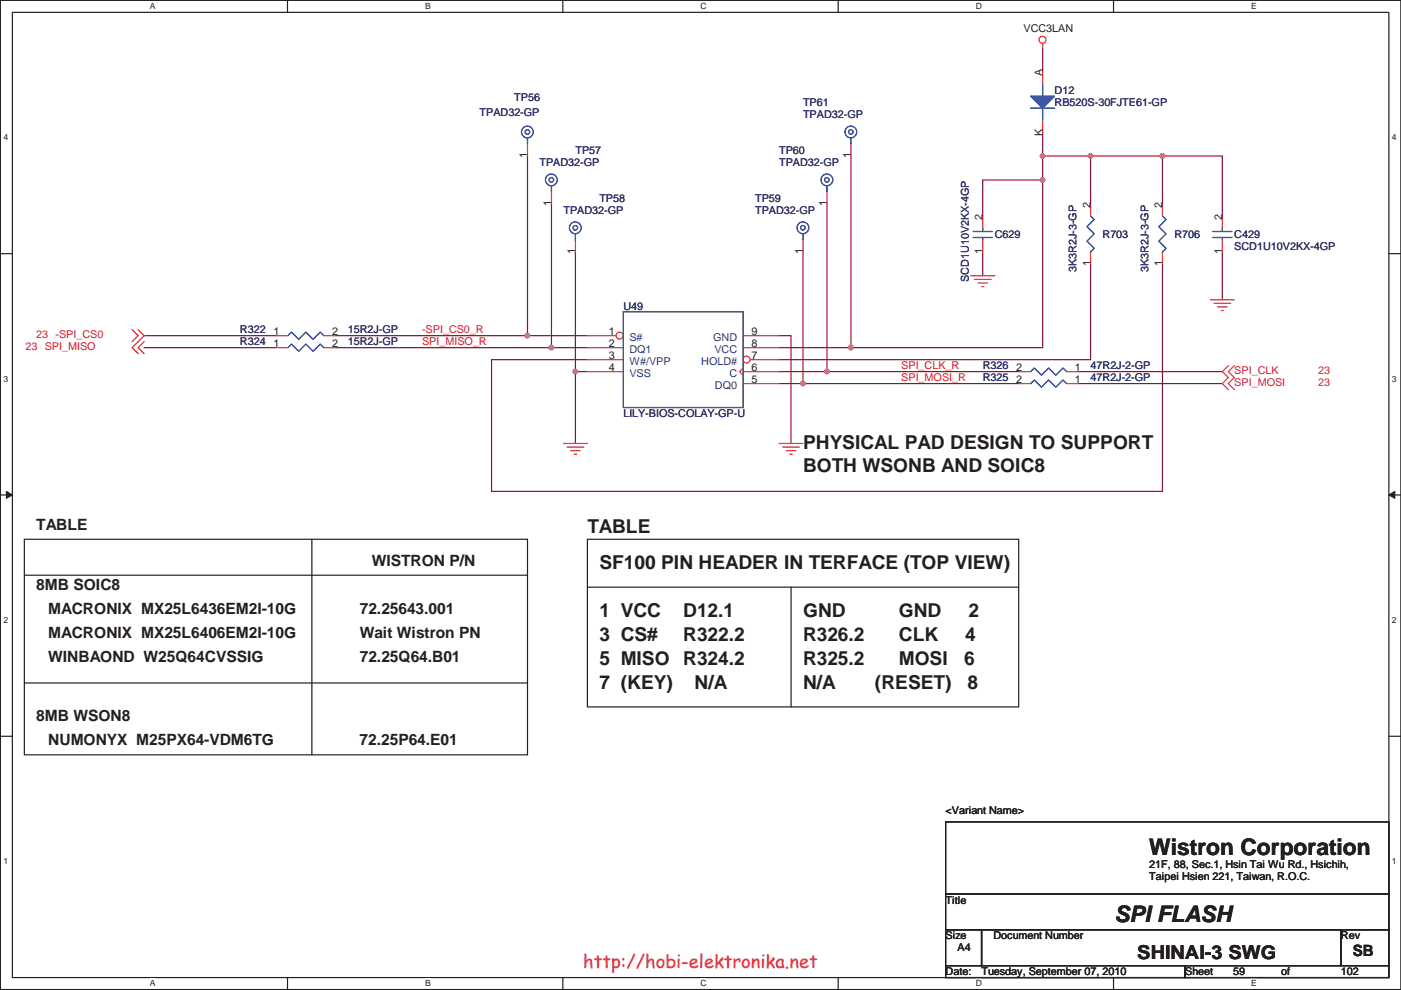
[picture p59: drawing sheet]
<svg xmlns="http://www.w3.org/2000/svg" width="297mm" height="210mm" viewBox="0 0 297 210" stroke-linecap="round" stroke-linejoin="round" font-family="sans-serif">
<defs><g id="words">
<g font-size="4.8" fill="#231f20">
<text x="243.7" y="181.4">Wistron Corporation</text>
<text x="236.3" y="195.5">SPI FLASH</text>
</g>
<g font-size="4.1" fill="#231f20">
<text x="170.3" y="95.3">PHYSICAL PAD DESIGN TO SUPPORT</text>
<text x="170.3" y="100.1">BOTH WSONB AND SOIC8</text>
<text x="124.5" y="113.1">TABLE</text>
<text x="127.1" y="120.7">SF100 PIN HEADER IN TERFACE (TOP VIEW)</text>
<text x="127.1" y="130.8">1 VCC</text>
<text x="144.9" y="130.8">D12.1</text>
<text x="170.3" y="130.8">GND</text>
<text x="190.6" y="130.8">GND</text>
<text x="205.3" y="130.8">2</text>
<text x="127.1" y="135.9">3 CS#</text>
<text x="144.9" y="135.9">R322.2</text>
<text x="170.3" y="135.9">R326.2</text>
<text x="190.6" y="135.9">CLK</text>
<text x="204.6" y="135.9">4</text>
<text x="127.1" y="141">5 MISO</text>
<text x="144.9" y="141">R324.2</text>
<text x="170.3" y="141">R325.2</text>
<text x="190.6" y="141">MOSI</text>
<text x="204.4" y="141">6</text>
<text x="127.1" y="146.1">7 (KEY)</text>
<text x="147.3" y="146.1">N/A</text>
<text x="170.3" y="146.1">N/A</text>
<text x="185.5" y="146.1">(RESET)</text>
<text x="205.2" y="146.1">8</text>
<text x="241.1" y="203.5">SHINAI-3 SWG</text>
</g>
<text font-size="3.9" fill="#ed2024" x="123.7" y="205.2">http://hobi-elektronika.net</text>
<g font-size="3.3" fill="#231f20">
<text x="7.7" y="112.4">TABLE</text>
<text x="7.7" y="125.1">8MB SOIC8</text>
<text x="78.8" y="120">WISTRON P/N</text>
<text x="10.2" y="130.2">MACRONIX MX25L6436EM2I-10G</text>
<text x="76.3" y="130.2">72.25643.001</text>
<text x="10.2" y="135.3">MACRONIX MX25L6406EM2I-10G</text>
<text x="76.3" y="135.3">Wait Wistron PN</text>
<text x="10.2" y="140.3">WINBAOND W25Q64CVSSIG</text>
<text x="76.3" y="140.3">72.25Q64.B01</text>
<text x="7.7" y="153">8MB WSON8</text>
<text x="10.2" y="158.1">NUMONYX M25PX64-VDM6TG</text>
<text x="76.2" y="158.1">72.25P64.E01</text>
<text x="286.8" y="202.8">SB</text>
</g>
<g font-size="2.3" fill="#231f20">
<text x="217" y="6.7">VCC3LAN</text>
<text x="221" y="16.1" transform="rotate(-90 221 16.1)">A</text>
<text x="221" y="28.8" transform="rotate(-90 221 28.8)">K</text>
<text x="111.8" y="33.6" transform="rotate(-90 111.8 33.6)">1</text>
<text x="180.4" y="33.6" transform="rotate(-90 180.4 33.6)">1</text>
<text x="116.9" y="43.8" transform="rotate(-90 116.9 43.8)">1</text>
<text x="175.3" y="43.8" transform="rotate(-90 175.3 43.8)">1</text>
<text x="208.3" y="46.6" transform="rotate(-90 208.3 46.6)">2</text>
<text x="231.2" y="44" transform="rotate(-90 231.2 44)">2</text>
<text x="246.4" y="44" transform="rotate(-90 246.4 44)">2</text>
<text x="259.1" y="46.6" transform="rotate(-90 259.1 46.6)">2</text>
<text x="122" y="53.9" transform="rotate(-90 122 53.9)">1</text>
<text x="170.2" y="53.9" transform="rotate(-90 170.2 53.9)">1</text>
<text x="208.3" y="53.9" transform="rotate(-90 208.3 53.9)">1</text>
<text x="259.1" y="53.9" transform="rotate(-90 259.1 53.9)">1</text>
<text x="231.2" y="56.5" transform="rotate(-90 231.2 56.5)">1</text>
<text x="246.4" y="56.5" transform="rotate(-90 246.4 56.5)">1</text>
<text x="58" y="71.2">1</text>
<text x="70.4" y="71.2">2</text>
<text x="129.1" y="71.2">1</text>
<text x="159.3" y="71.2">9</text>
<text x="58" y="73.7">1</text>
<text x="70.4" y="73.7">2</text>
<text x="129.1" y="73.7">2</text>
<text x="129.1" y="76.2">3</text>
<text x="159.3" y="73.7">8</text>
<text x="159.3" y="76.2">7</text>
<text x="129.1" y="78.8">4</text>
<text x="159.3" y="81.3">5</text>
<text x="159.3" y="78.8">6</text>
<text x="215.5" y="78.8">2</text>
<text x="215.5" y="81.3">2</text>
<text x="227.9" y="78.8">1</text>
<text x="227.9" y="81.3">1</text>
<text x="200.5" y="172.6">&lt;Variant Name&gt;</text>
<text x="243.7" y="184">21F, 88, Sec.1, Hsin Tai Wu Rd., Hsichih,</text>
<text x="200.5" y="191.6">Title</text>
<text x="243.7" y="186.7">Taipei Hsien 221, Taiwan, R.O.C.</text>
<text x="200.5" y="199.3">Size</text>
<text x="203" y="201.8">A4</text>
<text x="210.6" y="199.3">Document Number</text>
<text x="284.3" y="199.3">Rev</text>
<text x="200.5" y="206.9">Date:</text>
<text x="208.1" y="206.9">Tuesday, September 07, 2010</text>
<text x="251.3" y="206.9">Sheet</text>
<text x="261.4" y="206.9">59</text>
<text x="271.6" y="206.9">of</text>
<text x="284.3" y="206.9">102</text>
</g>
<g font-size="2.3" fill="#2d2d72">
<text x="109" y="21.5">TP56</text>
<text x="170.3" y="22.5">TP61</text>
<text x="223.6" y="19.9">D12</text>
<text x="223.6" y="22.5">RB520S-30FJTE61-GP</text>
<text x="101.7" y="24.5">TPAD32-GP</text>
<text x="170.3" y="25">TPAD32-GP</text>
<text x="114.4" y="35.2">TPAD32-GP</text>
<text x="122" y="32.6">TP57</text>
<text x="165.2" y="32.6">TP60</text>
<text x="165.2" y="35.2">TPAD32-GP</text>
<text x="119.5" y="45.3">TPAD32-GP</text>
<text x="127.1" y="42.8">TP58</text>
<text x="160.1" y="42.8">TP59</text>
<text x="160.1" y="45.3">TPAD32-GP</text>
<text x="210.9" y="50.4">C629</text>
<text x="233.8" y="50.4">R703</text>
<text x="249" y="50.4">R706</text>
<text x="261.7" y="50.4">C429</text>
<text x="261.7" y="53">SCD1U10V2KX-4GP</text>
<text x="205.4" y="59.8" transform="rotate(-90 205.4 59.8)">SCD1U10V2KX-4GP</text>
<text x="228.3" y="57.7" transform="rotate(-90 228.3 57.7)">3K3R2J-3-GP</text>
<text x="243.5" y="57.7" transform="rotate(-90 243.5 57.7)">3K3R2J-3-GP</text>
<text x="132.2" y="65.7">U49</text>
<text x="50.9" y="70.7">R322</text>
<text x="73.7" y="70.7">15R2J-GP</text>
<text x="50.9" y="73.3">R324</text>
<text x="73.7" y="73.3">15R2J-GP</text>
<text x="208.4" y="78.4">R326</text>
<text x="208.4" y="80.9">R325</text>
<text x="231.2" y="78.4">47R2J-2-GP</text>
<text x="231.2" y="80.9">47R2J-2-GP</text>
<text x="132.2" y="88.5">LILY-BIOS-COLAY-GP-U</text>
</g>
<g font-size="2.3" fill="#ec2426">
<text x="7.7" y="71.8">23 -SPI_CS0</text>
<text x="89.5" y="70.7">-SPI_CS0_R</text>
<text x="5.4" y="74.3">23 SPI_MISO</text>
<text x="89.5" y="73.2">SPI_MISO_R</text>
<text x="191.1" y="78.3">SPI_CLK_R</text>
<text x="191.1" y="80.9">SPI_MOSI_R</text>
<text x="261.7" y="79.4">SPI_CLK</text>
<text x="261.7" y="81.9">SPI_MOSI</text>
<text x="279.5" y="79.4">23</text>
<text x="279.5" y="81.9">23</text>
</g>
<g font-size="2.3" fill="#1d437e">
<text x="133.4" y="72.3">S#</text>
<text x="133.4" y="74.8">DQ1</text>
<text x="133.4" y="77.3">W#/VPP</text>
<text x="148.7" y="77.3">HOLD#</text>
<text x="151.2" y="72.3">GND</text>
<text x="151.5" y="74.8">VCC</text>
<text x="133.4" y="79.9">VSS</text>
<text x="151.6" y="82.4">DQ0</text>
<text x="154.6" y="79.9">C</text>
</g>
<g font-size="1.8" fill="#231f20">
<text x="31.8" y="1.9">A</text>
<text x="90.1" y="1.9">B</text>
<text x="148.5" y="1.9">C</text>
<text x="206.9" y="1.9">D</text>
<text x="265.3" y="1.9">E</text>
<text x=".7" y="29.8">4</text>
<text x="295.1" y="29.8">4</text>
<text x=".7" y="81">3</text>
<text x="295.1" y="81">3</text>
<text x=".7" y="132.2">2</text>
<text x="295.1" y="132.2">2</text>
<text x=".7" y="183.3">1</text>
<text x="295.1" y="183.3">1</text>
<text x="31.8" y="209.2">A</text>
<text x="90.1" y="209.2">B</text>
<text x="148.5" y="209.2">C</text>
<text x="206.9" y="209.2">D</text>
<text x="265.3" y="209.2">E</text>
</g>
</g></defs>
<path d="M.1 .1h296.9v209.8h-296.9zM2.6 2.6h291.9v204.7h-291.9z" fill="none" stroke="#231f20" stroke-width=".25"/>
<g fill="#fff">
<path d="M31.8 .3h1.2v2h-1.2z"/>
<path d="M31.8 207.6h1.2v2h-1.2z"/>
</g>
<path d="M61 .1v2.5M61 207.3v2.6" fill="none" stroke="#231f20" stroke-width=".25"/>
<g fill="#fff">
<path d="M90.1 .3h1.2v2h-1.2z"/>
<path d="M90.1 207.6h1.2v2h-1.2z"/>
</g>
<path d="M119.3 .1v2.5M119.3 207.3v2.6" fill="none" stroke="#231f20" stroke-width=".25"/>
<g fill="#fff">
<path d="M148.5 .3h1.3v2h-1.3z"/>
<path d="M148.5 207.6h1.3v2h-1.3z"/>
</g>
<path d="M177.7 .1v2.5M177.7 207.3v2.6" fill="none" stroke="#231f20" stroke-width=".25"/>
<g fill="#fff">
<path d="M206.9 .3h1.2v2h-1.2z"/>
<path d="M206.9 207.6h1.2v2h-1.2z"/>
</g>
<path d="M236.1 .1v2.5M236.1 207.3v2.6" fill="none" stroke="#231f20" stroke-width=".25"/>
<g fill="#fff">
<path d="M265.3 .3h1.1v2h-1.1z"/>
<path d="M265.3 207.6h1.1v2h-1.1z"/>
<path d="M.7 28.2h1v2h-1z"/>
<path d="M295.1 28.2h1v2h-1z"/>
<path d="M.7 79.4h1v2h-1z"/>
<path d="M295.1 79.4h1v2h-1z"/>
</g>
<path d="M.1 53.8h2.5M294.5 53.8h2.5" fill="none" stroke="#231f20" stroke-width=".25"/>
<g fill="#fff">
<path d="M.7 130.6h1v1.9h-1z"/>
<path d="M295.1 130.6h1v1.9h-1z"/>
</g>
<path d="M.1 105h2.5M294.5 105h2.5" fill="none" stroke="#231f20" stroke-width=".25"/>
<path d="M1.4 104.2l1.2 .8-1.2 .7z" fill="#231f20"/>
<path d="M1.4 104.2l1.2 .8-1.2 .7z" fill="none" stroke="#231f20" stroke-width=".21"/>
<path d="M294.5 105l1.2-.8v1.5z" fill="#231f20"/>
<path d="M294.5 105l1.2-.8v1.5z" fill="none" stroke="#231f20" stroke-width=".21"/>
<g fill="#fff">
<path d="M.7 181.7h1v2h-1z"/>
<path d="M295.1 181.7h1v2h-1z"/>
</g>
<path d="M.1 156.2h2.5M294.5 156.2h2.5" fill="none" stroke="#231f20" stroke-width=".25"/>
<path d="M208.4 38.2v7.6M221.1 38.2v35.5M231.2 33.1v10.2M208.4 53.4v5.1M231.2 56v20.3M246.5 56v48.2M30.6 73.7h27.9M104.2 76.3v27.9" fill="none" stroke="#7f1542" stroke-width=".25"/>
<circle cx="221" cy="38.2" r=".49" fill="#b8529f"/>
<circle cx="221" cy="38.2" r=".49" fill="none" stroke="#b8529f" stroke-width=".25"/>
<path d="M259.2 33.1h-12.7v10.2" fill="none" stroke="#7f1542" stroke-width=".25"/>
<circle cx="246.4" cy="33.1" r=".49" fill="#b8529f"/>
<circle cx="246.4" cy="33.1" r=".49" fill="none" stroke="#b8529f" stroke-width=".25"/>
<path d="M221.1 10.2v5.1M221.1 28v10.2h-12.7M259.2 33.1v12.7M259.2 53.4v10.2M30.6 71.2h27.9M228.7 78.8h30.5M228.7 81.4h30.5M104.2 104.2h142.3" fill="none" stroke="#7f1542" stroke-width=".25"/>
<circle cx="221" cy="33.1" r=".49" fill="#b8529f"/>
<circle cx="221" cy="33.1" r=".49" fill="none" stroke="#b8529f" stroke-width=".25"/>
<path d="M221.1 33.1h25.4" fill="none" stroke="#7f1542" stroke-width=".25"/>
<circle cx="231.2" cy="33.1" r=".49" fill="#b8529f"/>
<circle cx="231.2" cy="33.1" r=".49" fill="none" stroke="#b8529f" stroke-width=".25"/>
<path d="M111.8 33.1v38.1h12.7M104.2 76.3h20.3M116.9 73.7h7.6M165.2 76.3h66M175.3 78.8h40.7M180.4 73.7h40.7M170.3 81.4h45.7" fill="none" stroke="#7f1542" stroke-width=".25"/>
<circle cx="111.8" cy="71.2" r=".49" fill="#b8529f"/>
<circle cx="111.8" cy="71.2" r=".49" fill="none" stroke="#b8529f" stroke-width=".25"/>
<path d="M116.9 43.3v30.4M71.2 71.2h40.6" fill="none" stroke="#7f1542" stroke-width=".25"/>
<circle cx="116.9" cy="73.7" r=".49" fill="#b8529f"/>
<circle cx="116.9" cy="73.7" r=".49" fill="none" stroke="#b8529f" stroke-width=".25"/>
<path d="M122 53.4v25.4M71.2 73.7h45.7" fill="none" stroke="#7f1542" stroke-width=".25"/>
<circle cx="122" cy="78.8" r=".49" fill="#b8529f"/>
<circle cx="122" cy="78.8" r=".49" fill="none" stroke="#b8529f" stroke-width=".25"/>
<path d="M170.3 53.4v28M124.5 78.8h-2.5v15.3" fill="none" stroke="#7f1542" stroke-width=".25"/>
<circle cx="170.2" cy="81.3" r=".49" fill="#b8529f"/>
<circle cx="170.2" cy="81.3" r=".49" fill="none" stroke="#b8529f" stroke-width=".25"/>
<path d="M175.3 43.3v35.5M165.2 81.4h5.1" fill="none" stroke="#7f1542" stroke-width=".25"/>
<circle cx="175.3" cy="78.8" r=".49" fill="#b8529f"/>
<circle cx="175.3" cy="78.8" r=".49" fill="none" stroke="#b8529f" stroke-width=".25"/>
<path d="M180.4 33.1v40.6M165.2 78.8h10.1" fill="none" stroke="#7f1542" stroke-width=".25"/>
<circle cx="180.4" cy="73.7" r=".49" fill="#b8529f"/>
<circle cx="180.4" cy="73.7" r=".49" fill="none" stroke="#b8529f" stroke-width=".25"/>
<path d="M165.2 71.2h2.5v22.9M165.2 73.7h15.2" fill="none" stroke="#7f1542" stroke-width=".25"/>
<g fill="none" stroke="#ec2426" stroke-width=".25">
<path d="M221.1 9.2v1M221.1 15.3v2.6M221.1 25.5v2.5M205.8 58.5h5.1M206.6 59.3h3.5M28 69.9l1.3 1.3-1.3 1.3M29.3 69.9l1.3 1.3-2.6 2.5 1.3 1.3M30.6 72.5l-1.3 1.2 1.3 1.3M207.3 60h2.1M208.1 60.8h.5M256.6 63.6h5.1M257.4 64.3h3.5"/>
<path d="M258.1 65.1h2.1M258.9 65.9h.5M260.4 77.6l-1.2 1.2 1.2 1.3-1.2 1.3 1.2 1.2M261.7 77.6l-1.3 1.2 1.3 1.3-1.3 1.3 1.3 1.2M119.5 94.1h5M120.2 94.8h3.6M121 95.6h2M121.7 96.3h.6M165.2 94.1h5.1M165.9 94.8h3.6M166.7 95.6h2M167.5 96.3h.5"/>
<circle cx="221" cy="8.4" r=".75"/>
</g>
<g fill="none" stroke="#231f20" stroke-width=".25">
<path d="M5.2 114.4h106.6v45.7h-106.6zM66.1 114.4v45.7M124.5 114.4h91.5v35.5h-91.5zM5.2 122h106.6M124.5 124.5h91.5M167.7 124.5v25.4M5.2 144.9h106.6M200.5 174.3h94v15.3h-94zM200.5 189.6h94v7.6h-94zM200.5 197.2h7.6v7.6h-7.6zM208.1 197.2h76.2v7.6h-76.2zM284.3 197.2h10.2v7.6h-10.2z"/>
<path d="M200.5 204.8h50.8v2.5h-50.8zM251.3 204.8h43.2v2.5h-43.2z"/>
</g>
<path d="M218.5 20.4h5.1l-2.5 2.5z" fill="#3a53a4"/>
<path d="M221.1 17.9v2.5M218.5 20.4h5.1l-2.5 2.5zM218.5 22.9h5.1M221.1 22.9v2.6" fill="none" stroke="#3a53a4" stroke-width=".25"/>
<path d="M218.5 20.4h5.1l-2.5 2.5z" fill="#3a53a4"/>
<g fill="none" stroke="#3a53a4" stroke-width=".25">
<path d="M221.1 17.9v2.5M175.3 39.5v1.2M218.5 20.4h5.1l-2.5 2.5zM218.5 22.9h5.1M221.1 22.9v2.6M170.3 49.6v1.3M206.3 50.4h4.1M206.3 49.1h4.1M208.4 48.3v.8M208.4 50.4v.5M246.5 45.8l.7 .8-1.5 1.5 1.5 1.5-1.5 1.5 1.5 1.6-.7 .7M61 71.2l.8-.8 1.5 1.6 1.6-1.6 1.5 1.6 1.5-1.6 .8 .8"/>
<path d="M218.5 78.8l.8-.7 1.5 1.5 1.5-1.5 1.6 1.5 1.5-1.5 .7 .7"/>
<circle cx="175.3" cy="38.2" r=".49"/>
<circle cx="175.3" cy="38.2" r="1.25"/>
<circle cx="170.2" cy="48.3" r=".49"/>
<circle cx="170.2" cy="48.3" r="1.25"/>
</g>
<path d="M170.3 50.9v2.5M175.3 40.7v2.6M208.4 45.8v2.5M208.4 50.9v2.5M246.5 43.3v2.5M246.5 53.4v2.6M58.5 71.2h2.5M68.7 71.2h2.5M216 78.8h2.5M226.1 78.8h2.6" fill="none" stroke="#ec2426" stroke-width=".25"/>
<circle cx="131.4" cy="71.2" r=".75" fill="#fff"/>
<g fill="none" stroke="#ec2426" stroke-width=".25">
<path d="M124.5 71.2h6.1M124.5 73.7h7.7M124.5 76.3h7.7M124.5 78.8h7.7M157.6 78.1l-.8 .7 .8 .8M157.6 78.8h7.6M157.6 81.4h7.6"/>
<circle cx="131.4" cy="71.2" r=".75"/>
</g>
<circle cx="158.3" cy="76.3" r=".75" fill="#fff"/>
<g fill="none" stroke="#ec2426" stroke-width=".25">
<path d="M111.8 30.6v2.5M180.4 30.6v2.5M116.9 40.7v2.6M122 50.9v2.5M231.2 43.3v2.5M231.2 53.4v2.6M259.2 45.8v2.5M259.2 50.9v2.5M58.5 73.7h2.5M68.7 73.7h2.5M157.6 73.7h7.6M157.6 71.2h7.6"/>
<path d="M159.1 76.3h6.1M216 81.4h2.5M226.1 81.4h2.6"/>
<circle cx="158.3" cy="76.3" r=".75"/>
</g>
<g fill="none" stroke="#3a53a4" stroke-width=".25">
<path d="M111.8 29.3v1.3M116.9 39.5v1.2M180.4 29.3v1.3M122 49.6v1.3M231.2 45.8l.8 .8-1.5 1.5 1.5 1.5-1.5 1.5 1.5 1.6-.8 .7M257.1 50.4h4.1M257.1 49.1h4.1M259.2 48.3v.8M259.2 50.4v.5M61 73.7l.8-.7 1.5 1.5 1.6-1.5 1.5 1.5 1.5-1.5 .8 .7M132.2 66.1h25.4v20.3h-25.4zM218.5 81.4l.8-.8 1.5 1.5 1.5-1.5 1.6 1.5 1.5-1.5 .7 .8"/>
<circle cx="111.8" cy="28" r=".49"/>
<circle cx="111.8" cy="28" r="1.25"/>
<circle cx="116.9" cy="38.2" r=".49"/>
<circle cx="116.9" cy="38.2" r="1.25"/>
<circle cx="180.4" cy="28" r=".49"/>
<circle cx="180.4" cy="28" r="1.25"/>
<circle cx="122" cy="48.3" r=".49"/>
<circle cx="122" cy="48.3" r="1.25"/>
</g>
<circle cx="221" cy="38.2" r=".49" fill="#b8529f"/>
<circle cx="221" cy="38.2" r=".49" fill="none" stroke="#b8529f" stroke-width=".25"/>
<circle cx="246.4" cy="33.1" r=".49" fill="#b8529f"/>
<circle cx="246.4" cy="33.1" r=".49" fill="none" stroke="#b8529f" stroke-width=".25"/>
<circle cx="221" cy="33.1" r=".49" fill="#b8529f"/>
<circle cx="221" cy="33.1" r=".49" fill="none" stroke="#b8529f" stroke-width=".25"/>
<circle cx="231.2" cy="33.1" r=".49" fill="#b8529f"/>
<circle cx="231.2" cy="33.1" r=".49" fill="none" stroke="#b8529f" stroke-width=".25"/>
<circle cx="111.8" cy="71.2" r=".49" fill="#b8529f"/>
<circle cx="111.8" cy="71.2" r=".49" fill="none" stroke="#b8529f" stroke-width=".25"/>
<circle cx="116.9" cy="73.7" r=".49" fill="#b8529f"/>
<circle cx="116.9" cy="73.7" r=".49" fill="none" stroke="#b8529f" stroke-width=".25"/>
<circle cx="122" cy="78.8" r=".49" fill="#b8529f"/>
<circle cx="122" cy="78.8" r=".49" fill="none" stroke="#b8529f" stroke-width=".25"/>
<circle cx="170.2" cy="81.3" r=".49" fill="#b8529f"/>
<circle cx="170.2" cy="81.3" r=".49" fill="none" stroke="#b8529f" stroke-width=".25"/>
<circle cx="175.3" cy="78.8" r=".49" fill="#b8529f"/>
<circle cx="175.3" cy="78.8" r=".49" fill="none" stroke="#b8529f" stroke-width=".25"/>
<circle cx="180.4" cy="73.7" r=".49" fill="#b8529f"/>
<circle cx="180.4" cy="73.7" r=".49" fill="none" stroke="#b8529f" stroke-width=".25"/>
<use href="#words"/>
</svg>
